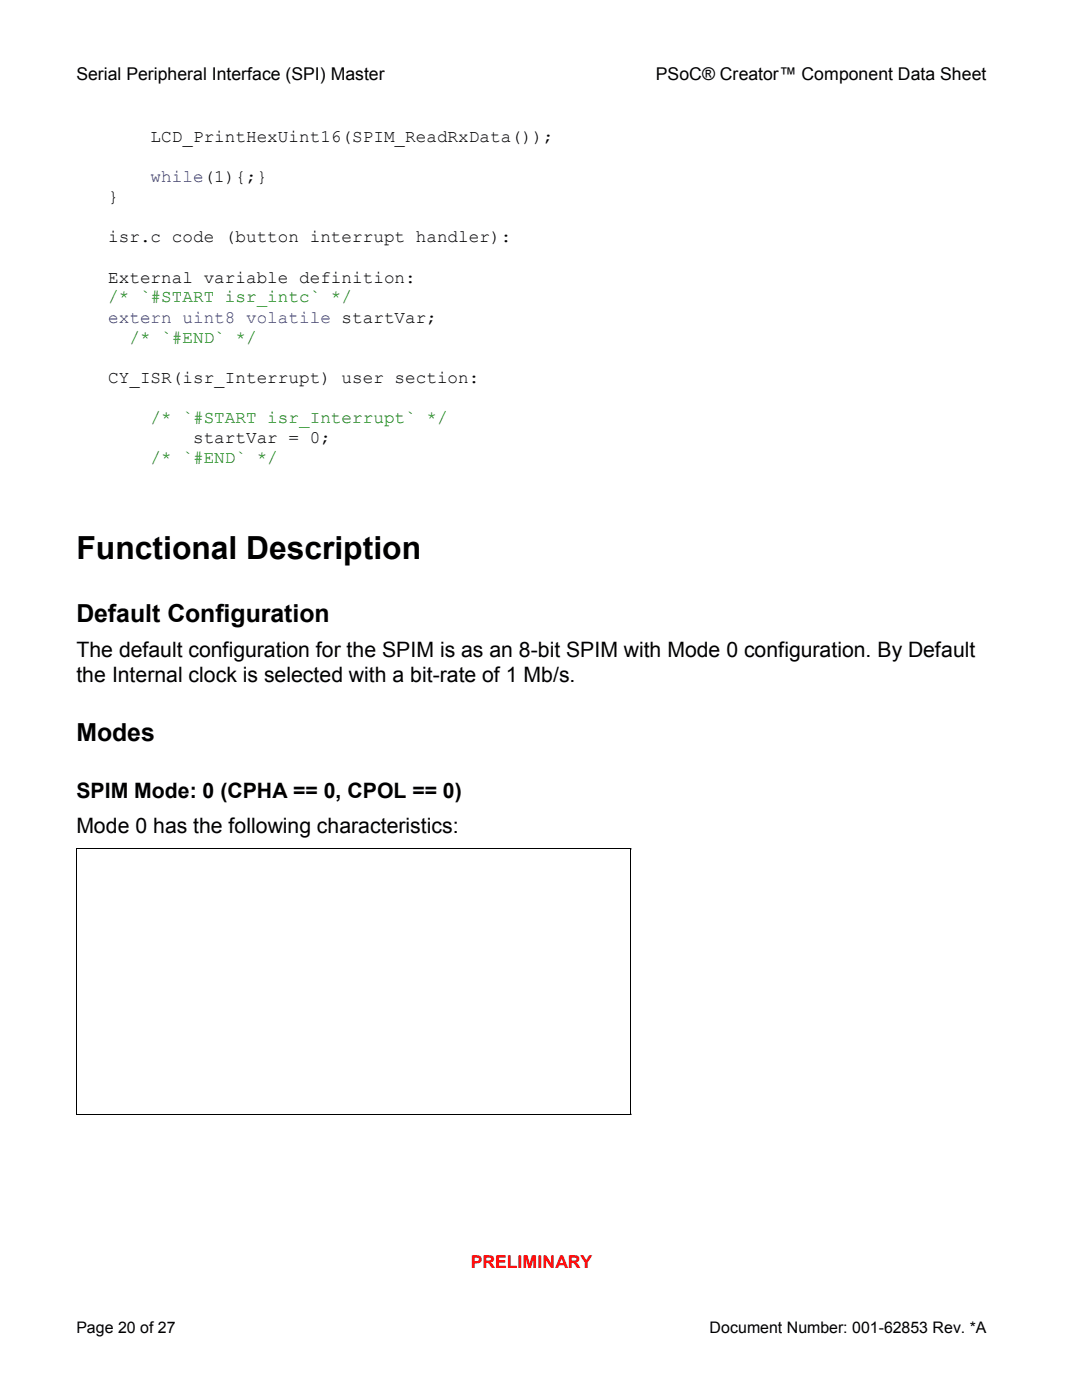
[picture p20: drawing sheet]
<svg xmlns="http://www.w3.org/2000/svg" width="216mm" height="279mm" viewBox="0 0 216 279" stroke-linecap="round" stroke-linejoin="round" font-family="sans-serif">
<defs><g id="words">
<text font-size="6.3" x="15.2" y="111.6">Functional Description</text>
<g font-size="5">
<text x="15.2" y="124">Default Configuration</text>
<text x="15.2" y="147.9">Modes</text>
</g>
<g font-size="4.2">
<text x="15.2" y="131.1">The default configuration for the SPIM is as an 8-bit SPIM with Mode 0 configuration. By Default</text>
<text x="15.2" y="136">the Internal clock is selected with a bit-rate of 1 Mb/s.</text>
<text x="15.2" y="159.3">SPIM Mode: 0 (CPHA == 0, CPOL == 0)</text>
<text x="15.2" y="166.2">Mode 0 has the following characteristics:</text>
</g>
<g font-size="3.5">
<text x="15.2" y="16">Serial Peripheral Interface (SPI) Master</text>
<text x="130.9" y="16">PSoC® Creator™ Component Data Sheet</text>
<text x="30.1" y="28.4">LCD_PrintHexUint16(SPIM_ReadRxData());</text>
<text x="21.6" y="40.4">}</text>
<text x="21.6" y="48.4">isr.c code (button interrupt handler):</text>
<text x="21.6" y="56.4">External variable definition:</text>
<text x="21.6" y="76.4">CY_ISR(isr_Interrupt) user section:</text>
<text x="38.5" y="88.3">startVar = 0;</text>
</g>
<g font-size="3.5" fill="#00f">
<text x="30.1" y="36.4">while(1){;}</text>
<text x="21.6" y="64.4">extern uint8 volatile startVar;</text>
</g>
<g font-size="3.5" fill="#007f00">
<text x="21.6" y="60.4">/* `#START isr_intc` */</text>
<text x="25.8" y="68.4">/* `#END` */</text>
<text x="30.1" y="84.4">/* `#START isr_Interrupt` */</text>
<text x="30.1" y="92.3">/* `#END` */</text>
</g>
<text font-size="3.5" fill="#f00" x="93.9" y="253.1">PRELIMINARY</text>
<g font-size="3.2">
<text x="15.2" y="266">Page 20 of 27</text>
<text x="141.6" y="266">Document Number: 001-62853 Rev. *A</text>
</g>
</g></defs>
<g fill="#000">
<path d="M15.2 169.3h.2v.2h-.2zM15.2 222.3h.2v.2h-.2z"/>
<path d="M125.8 169.3h.2v.2h-.2zM125.8 169.3h.2v.2h-.2z"/>
<path d="M125.8 222.3h.2v.2h-.2zM125.8 222.3h.2v.2h-.2z"/>
</g>
<path d="M15.3 169.5v52.8M15.4 169.4h110.4M125.9 169.5v52.8M15.4 222.4h110.4" fill="none" stroke="#000" stroke-width=".2"/>
<use href="#words"/>
</svg>
